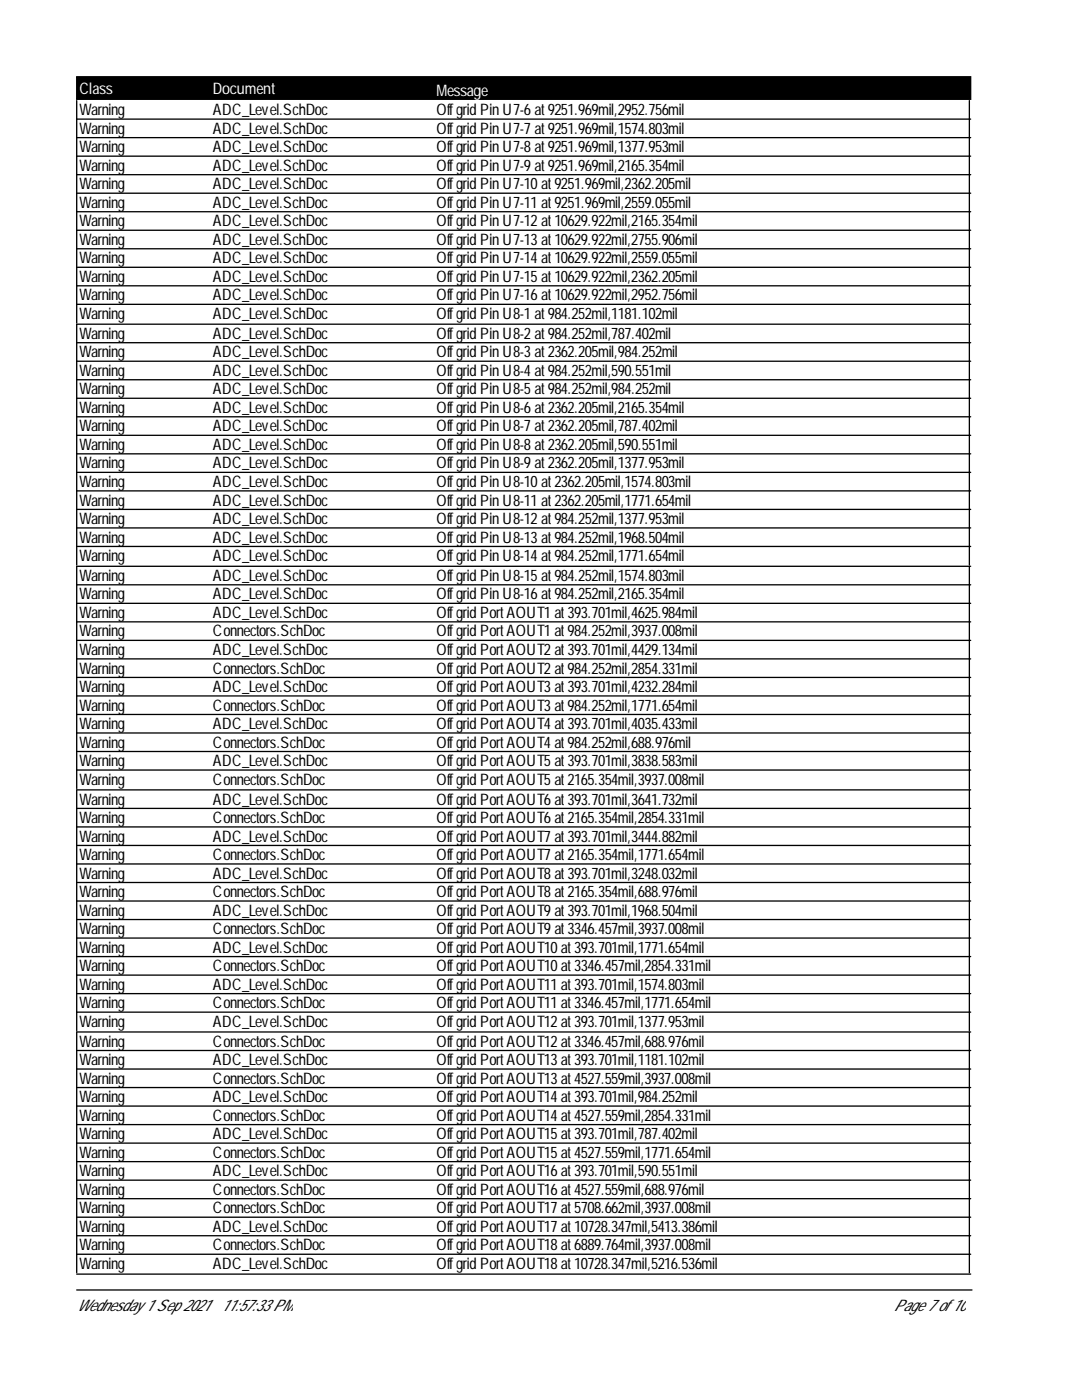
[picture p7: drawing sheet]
<svg xmlns="http://www.w3.org/2000/svg" width="216mm" height="279mm" viewBox="0 0 216 279" stroke-linecap="round" stroke-linejoin="round" font-family="sans-serif">
<defs><g id="words">
<g font-size="3.2" fill="#fff">
<text x="15.8" y="18.8">Class</text>
<text x="42.5" y="18.8">Document</text>
<text x="87.1" y="19.1">Message</text>
</g>
<g font-size="3.2">
<text x="15.8" y="23">Warning</text>
<text x="42.5" y="23">ADC_Level.SchDoc</text>
<text x="87.1" y="23">Offgrid Pin U7-6 at9251.969mil,2952.756mil</text>
<text x="15.8" y="26.7">Warning</text>
<text x="42.5" y="26.7">ADC_Level.SchDoc</text>
<text x="87.1" y="26.7">Offgrid Pin U7-7 at9251.969mil,1574.803mil</text>
<text x="15.8" y="30.4">Warning</text>
<text x="15.8" y="34.1">Warning</text>
<text x="42.5" y="30.4">ADC_Level.SchDoc</text>
<text x="42.5" y="34.1">ADC_Level.SchDoc</text>
<text x="87.1" y="30.4">Offgrid Pin U7-8 at9251.969mil,1377.953mil</text>
<text x="87.1" y="34.1">Offgrid Pin U7-9 at9251.969mil,2165.354mil</text>
<text x="15.8" y="37.8">Warning</text>
<text x="15.8" y="41.5">Warning</text>
<text x="42.5" y="37.8">ADC_Level.SchDoc</text>
<text x="42.5" y="41.5">ADC_Level.SchDoc</text>
<text x="87.1" y="37.8">Offgrid Pin U7-10 at9251.969mil,2362.205mil</text>
<text x="87.1" y="41.5">Offgrid Pin U7-11 at9251.969mil,2559.055mil</text>
<text x="15.8" y="45.2">Warning</text>
<text x="42.5" y="45.2">ADC_Level.SchDoc</text>
<text x="87.1" y="45.2">Offgrid Pin U7-12 at10629.922mil,2165.354mil</text>
<text x="15.8" y="48.9">Warning</text>
<text x="15.8" y="52.6">Warning</text>
<text x="42.5" y="48.9">ADC_Level.SchDoc</text>
<text x="42.5" y="52.6">ADC_Level.SchDoc</text>
<text x="87.1" y="48.9">Offgrid Pin U7-13 at10629.922mil,2755.906mil</text>
<text x="87.1" y="52.6">Offgrid Pin U7-14 at10629.922mil,2559.055mil</text>
<text x="15.8" y="56.3">Warning</text>
<text x="15.8" y="60">Warning</text>
<text x="42.5" y="56.3">ADC_Level.SchDoc</text>
<text x="42.5" y="60">ADC_Level.SchDoc</text>
<text x="87.1" y="56.3">Offgrid Pin U7-15 at10629.922mil,2362.205mil</text>
<text x="87.1" y="60">Offgrid Pin U7-16 at10629.922mil,2952.756mil</text>
<text x="15.8" y="63.7">Warning</text>
<text x="42.5" y="63.7">ADC_Level.SchDoc</text>
<text x="87.1" y="63.7">Offgrid Pin U8-1 at984.252mil,1181.102mil</text>
<text x="15.8" y="67.6">Warning</text>
<text x="15.8" y="71.3">Warning</text>
<text x="42.5" y="67.6">ADC_Level.SchDoc</text>
<text x="42.5" y="71.3">ADC_Level.SchDoc</text>
<text x="87.1" y="67.6">Offgrid Pin U8-2 at984.252mil,787.402mil</text>
<text x="87.1" y="71.3">Offgrid Pin U8-3 at2362.205mil,984.252mil</text>
<text x="15.8" y="75">Warning</text>
<text x="42.5" y="75">ADC_Level.SchDoc</text>
<text x="87.1" y="75">Offgrid Pin U8-4 at984.252mil,590.551mil</text>
<text x="15.8" y="78.7">Warning</text>
<text x="15.8" y="82.4">Warning</text>
<text x="42.5" y="78.7">ADC_Level.SchDoc</text>
<text x="42.5" y="82.4">ADC_Level.SchDoc</text>
<text x="87.1" y="78.7">Offgrid Pin U8-5 at984.252mil,984.252mil</text>
<text x="87.1" y="82.4">Offgrid Pin U8-6 at2362.205mil,2165.354mil</text>
<text x="15.8" y="86.1">Warning</text>
<text x="15.8" y="89.8">Warning</text>
<text x="42.5" y="86.1">ADC_Level.SchDoc</text>
<text x="42.5" y="89.8">ADC_Level.SchDoc</text>
<text x="87.1" y="86.1">Offgrid Pin U8-7 at2362.205mil,787.402mil</text>
<text x="87.1" y="89.8">Offgrid Pin U8-8 at2362.205mil,590.551mil</text>
<text x="15.8" y="93.5">Warning</text>
<text x="42.5" y="93.5">ADC_Level.SchDoc</text>
<text x="87.1" y="93.5">Offgrid Pin U8-9 at2362.205mil,1377.953mil</text>
<text x="15.8" y="97.2">Warning</text>
<text x="15.8" y="100.9">Warning</text>
<text x="42.5" y="97.2">ADC_Level.SchDoc</text>
<text x="42.5" y="100.9">ADC_Level.SchDoc</text>
<text x="87.1" y="97.2">Offgrid Pin U8-10 at2362.205mil,1574.803mil</text>
<text x="87.1" y="100.9">Offgrid Pin U8-11 at2362.205mil,1771.654mil</text>
<text x="15.8" y="104.6">Warning</text>
<text x="42.5" y="104.6">ADC_Level.SchDoc</text>
<text x="87.1" y="104.6">Offgrid Pin U8-12 at984.252mil,1377.953mil</text>
<text x="15.8" y="108.3">Warning</text>
<text x="15.8" y="112">Warning</text>
<text x="42.5" y="108.3">ADC_Level.SchDoc</text>
<text x="42.5" y="112">ADC_Level.SchDoc</text>
<text x="87.1" y="108.3">Offgrid Pin U8-13 at984.252mil,1968.504mil</text>
<text x="87.1" y="112">Offgrid Pin U8-14 at984.252mil,1771.654mil</text>
<text x="15.8" y="115.9">Warning</text>
<text x="15.8" y="119.6">Warning</text>
<text x="42.5" y="115.9">ADC_Level.SchDoc</text>
<text x="42.5" y="119.6">ADC_Level.SchDoc</text>
<text x="87.1" y="115.9">Offgrid Pin U8-15 at984.252mil,1574.803mil</text>
<text x="87.1" y="119.6">Offgrid Pin U8-16 at984.252mil,2165.354mil</text>
<text x="15.8" y="123.3">Warning</text>
<text x="42.5" y="123.3">ADC_Level.SchDoc</text>
<text x="87.1" y="123.3">Offgrid PortAOUT1 at393.701mil,4625.984mil</text>
<text x="15.8" y="127">Warning</text>
<text x="15.8" y="130.7">Warning</text>
<text x="42.5" y="127">Connectors.SchDoc</text>
<text x="42.5" y="130.7">ADC_Level.SchDoc</text>
<text x="87.1" y="127">Offgrid PortAOUT1 at984.252mil,3937.008mil</text>
<text x="87.1" y="130.7">Offgrid PortAOUT2 at393.701mil,4429.134mil</text>
<text x="15.8" y="134.4">Warning</text>
<text x="42.5" y="134.4">Connectors.SchDoc</text>
<text x="87.1" y="134.4">Offgrid PortAOUT2 at984.252mil,2854.331mil</text>
<text x="15.8" y="138.1">Warning</text>
<text x="15.8" y="141.8">Warning</text>
<text x="42.5" y="138.1">ADC_Level.SchDoc</text>
<text x="42.5" y="141.8">Connectors.SchDoc</text>
<text x="87.1" y="138.1">Offgrid PortAOUT3 at393.701mil,4232.284mil</text>
<text x="87.1" y="141.8">Offgrid PortAOUT3 at984.252mil,1771.654mil</text>
<text x="15.8" y="145.5">Warning</text>
<text x="15.8" y="149.2">Warning</text>
<text x="42.5" y="145.5">ADC_Level.SchDoc</text>
<text x="42.5" y="149.2">Connectors.SchDoc</text>
<text x="87.1" y="145.5">Offgrid PortAOUT4 at393.701mil,4035.433mil</text>
<text x="87.1" y="149.2">Offgrid PortAOUT4 at984.252mil,688.976mil</text>
<text x="15.8" y="152.9">Warning</text>
<text x="42.5" y="152.9">ADC_Level.SchDoc</text>
<text x="87.1" y="152.9">Offgrid PortAOUT5 at393.701mil,3838.583mil</text>
<text x="15.8" y="156.6">Warning</text>
<text x="15.8" y="160.6">Warning</text>
<text x="42.5" y="156.6">Connectors.SchDoc</text>
<text x="42.5" y="160.6">ADC_Level.SchDoc</text>
<text x="87.1" y="156.6">Offgrid PortAOUT5 at2165.354mil,3937.008mil</text>
<text x="87.1" y="160.6">Offgrid PortAOUT6 at393.701mil,3641.732mil</text>
<text x="15.8" y="164.3">Warning</text>
<text x="15.8" y="168">Warning</text>
<text x="42.5" y="164.3">Connectors.SchDoc</text>
<text x="42.5" y="168">ADC_Level.SchDoc</text>
<text x="87.1" y="164.3">Offgrid PortAOUT6 at2165.354mil,2854.331mil</text>
<text x="87.1" y="168">Offgrid PortAOUT7 at393.701mil,3444.882mil</text>
<text x="15.8" y="171.6">Warning</text>
<text x="42.5" y="171.6">Connectors.SchDoc</text>
<text x="87.1" y="171.6">Offgrid PortAOUT7 at2165.354mil,1771.654mil</text>
<text x="15.8" y="175.3">Warning</text>
<text x="15.8" y="179">Warning</text>
<text x="42.5" y="175.3">ADC_Level.SchDoc</text>
<text x="42.5" y="179">Connectors.SchDoc</text>
<text x="87.1" y="175.3">Offgrid PortAOUT8 at393.701mil,3248.032mil</text>
<text x="87.1" y="179">Offgrid PortAOUT8 at2165.354mil,688.976mil</text>
<text x="15.8" y="182.7">Warning</text>
<text x="42.5" y="182.7">ADC_Level.SchDoc</text>
<text x="87.1" y="182.7">Offgrid PortAOUT9 at393.701mil,1968.504mil</text>
<text x="15.8" y="186.4">Warning</text>
<text x="15.8" y="190.1">Warning</text>
<text x="42.5" y="186.4">Connectors.SchDoc</text>
<text x="42.5" y="190.1">ADC_Level.SchDoc</text>
<text x="87.1" y="186.4">Offgrid PortAOUT9 at3346.457mil,3937.008mil</text>
<text x="87.1" y="190.1">Offgrid PortAOUT10 at393.701mil,1771.654mil</text>
<text x="15.8" y="193.8">Warning</text>
<text x="15.8" y="197.5">Warning</text>
<text x="42.5" y="193.8">Connectors.SchDoc</text>
<text x="42.5" y="197.5">ADC_Level.SchDoc</text>
<text x="87.1" y="193.8">Offgrid PortAOUT10 at3346.457mil,2854.331mil</text>
<text x="87.1" y="197.5">Offgrid PortAOUT11 at393.701mil,1574.803mil</text>
<text x="15.8" y="201.2">Warning</text>
<text x="42.5" y="201.2">Connectors.SchDoc</text>
<text x="87.1" y="201.2">Offgrid PortAOUT11 at3346.457mil,1771.654mil</text>
<text x="15.8" y="204.9">Warning</text>
<text x="15.8" y="208.9">Warning</text>
<text x="42.5" y="204.9">ADC_Level.SchDoc</text>
<text x="42.5" y="208.9">Connectors.SchDoc</text>
<text x="87.1" y="204.9">Offgrid PortAOUT12 at393.701mil,1377.953mil</text>
<text x="87.1" y="208.9">Offgrid PortAOUT12 at3346.457mil,688.976mil</text>
<text x="15.8" y="212.6">Warning</text>
<text x="42.5" y="212.6">ADC_Level.SchDoc</text>
<text x="87.1" y="212.6">Offgrid PortAOUT13 at393.701mil,1181.102mil</text>
<text x="15.8" y="216.3">Warning</text>
<text x="15.8" y="220">Warning</text>
<text x="42.5" y="216.3">Connectors.SchDoc</text>
<text x="42.5" y="220">ADC_Level.SchDoc</text>
<text x="87.1" y="216.3">Offgrid PortAOUT13 at4527.559mil,3937.008mil</text>
<text x="87.1" y="220">Offgrid PortAOUT14 at393.701mil,984.252mil</text>
<text x="15.8" y="223.7">Warning</text>
<text x="15.8" y="227.4">Warning</text>
<text x="42.5" y="223.7">Connectors.SchDoc</text>
<text x="42.5" y="227.4">ADC_Level.SchDoc</text>
<text x="87.1" y="223.7">Offgrid PortAOUT14 at4527.559mil,2854.331mil</text>
<text x="87.1" y="227.4">Offgrid PortAOUT15 at393.701mil,787.402mil</text>
<text x="15.8" y="231.1">Warning</text>
<text x="42.5" y="231.1">Connectors.SchDoc</text>
<text x="87.1" y="231.1">Offgrid PortAOUT15 at4527.559mil,1771.654mil</text>
<text x="15.8" y="234.8">Warning</text>
<text x="15.8" y="238.4">Warning</text>
<text x="42.5" y="234.8">ADC_Level.SchDoc</text>
<text x="42.5" y="238.4">Connectors.SchDoc</text>
<text x="87.1" y="234.8">Offgrid PortAOUT16 at393.701mil,590.551mil</text>
<text x="87.1" y="238.4">Offgrid PortAOUT16 at4527.559mil,688.976mil</text>
<text x="15.8" y="242.1">Warning</text>
<text x="15.8" y="245.8">Warning</text>
<text x="42.5" y="242.1">Connectors.SchDoc</text>
<text x="42.5" y="245.8">ADC_Level.SchDoc</text>
<text x="87.1" y="242.1">Offgrid PortAOUT17 at5708.662mil,3937.008mil</text>
<text x="87.1" y="245.8">Offgrid PortAOUT17 at10728.347mil,5413.386mil</text>
<text x="15.8" y="249.5">Warning</text>
<text x="42.5" y="249.5">Connectors.SchDoc</text>
<text x="87.1" y="249.5">Offgrid PortAOUT18 at6889.764mil,3937.008mil</text>
<text x="15.8" y="253.2">Warning</text>
<text x="42.5" y="253.2">ADC_Level.SchDoc</text>
<text x="87.1" y="253.2">Offgrid PortAOUT18 at10728.347mil,5216.536mil</text>
<text x="15.3" y="261.7">Wednesday 1 Sep 2021</text>
<text x="44.1" y="261.7">11:57:33 PM</text>
<text x="178.4" y="261.7">Page 7 of 10</text>
</g>
</g></defs>
<path d="M15.3 15.3h178.4v4.5h-178.4z" fill="#000" stroke="#000" stroke-width=".26"/>
<g fill="none" stroke="#000" stroke-width=".26">
<path d="M15.3 23.8h178.4M15.3 20.1v44.3M15.3 27.5h178.4M15.3 31.2h178.4M15.3 34.9h178.4M15.3 38.6h178.4M193.4 20.1v44.3M15.3 42.3h178.4M15.3 46h178.4M15.3 49.6h178.4M15.3 53.3h178.4M15.3 57h178.4"/>
<path d="M15.3 60.7h178.4M15.3 68.4h178.4M15.3 72.1h178.4M15.3 75.8h178.4M15.3 79.5h178.4M193.4 64.7v48.1M193.7 64.7h-178.4v48.1M15.3 83.2h178.4M15.3 86.9h178.4M15.3 90.6h178.4M15.3 94.3h178.4M15.3 98h178.4"/>
<path d="M15.3 101.7h178.4M15.3 105.4h178.4M15.3 109.1h178.4M15.3 116.7h178.4M193.4 113v44.4M193.7 113h-178.4v44.4M15.3 120.4h178.4M15.3 124.1h178.4M15.3 127.8h178.4M15.3 131.5h178.4M15.3 135.2h178.4M15.3 138.9h178.4"/>
<path d="M15.3 142.6h178.4M15.3 146.3h178.4M15.3 150h178.4M15.3 153.7h178.4M193.4 157.6v48.1M193.7 157.6h-178.4v48.1M15.3 161.3h178.4M15.3 165h178.4M15.3 168.7h178.4M15.3 172.4h178.4M15.3 176.1h178.4M15.3 179.8h178.4"/>
<path d="M15.3 183.5h178.4M15.3 187.2h178.4M15.3 190.9h178.4M15.3 194.6h178.4M15.3 198.3h178.4M15.3 202h178.4M15.3 209.7h178.4M15.3 213.3h178.4M15.3 217h178.4M193.4 206v48M193.7 206h-178.4v48M15.3 220.7h178.4"/>
<path d="M15.3 224.4h178.4M15.3 228.1h178.4M15.3 231.8h178.4M15.3 235.5h178.4M15.3 239.2h178.4M15.3 242.9h178.4M15.3 246.6h178.4M15.3 250.3h178.4M15.3 254.3h178.4M15.3 257.4h178.7"/>
</g>
<use href="#words"/>
</svg>
